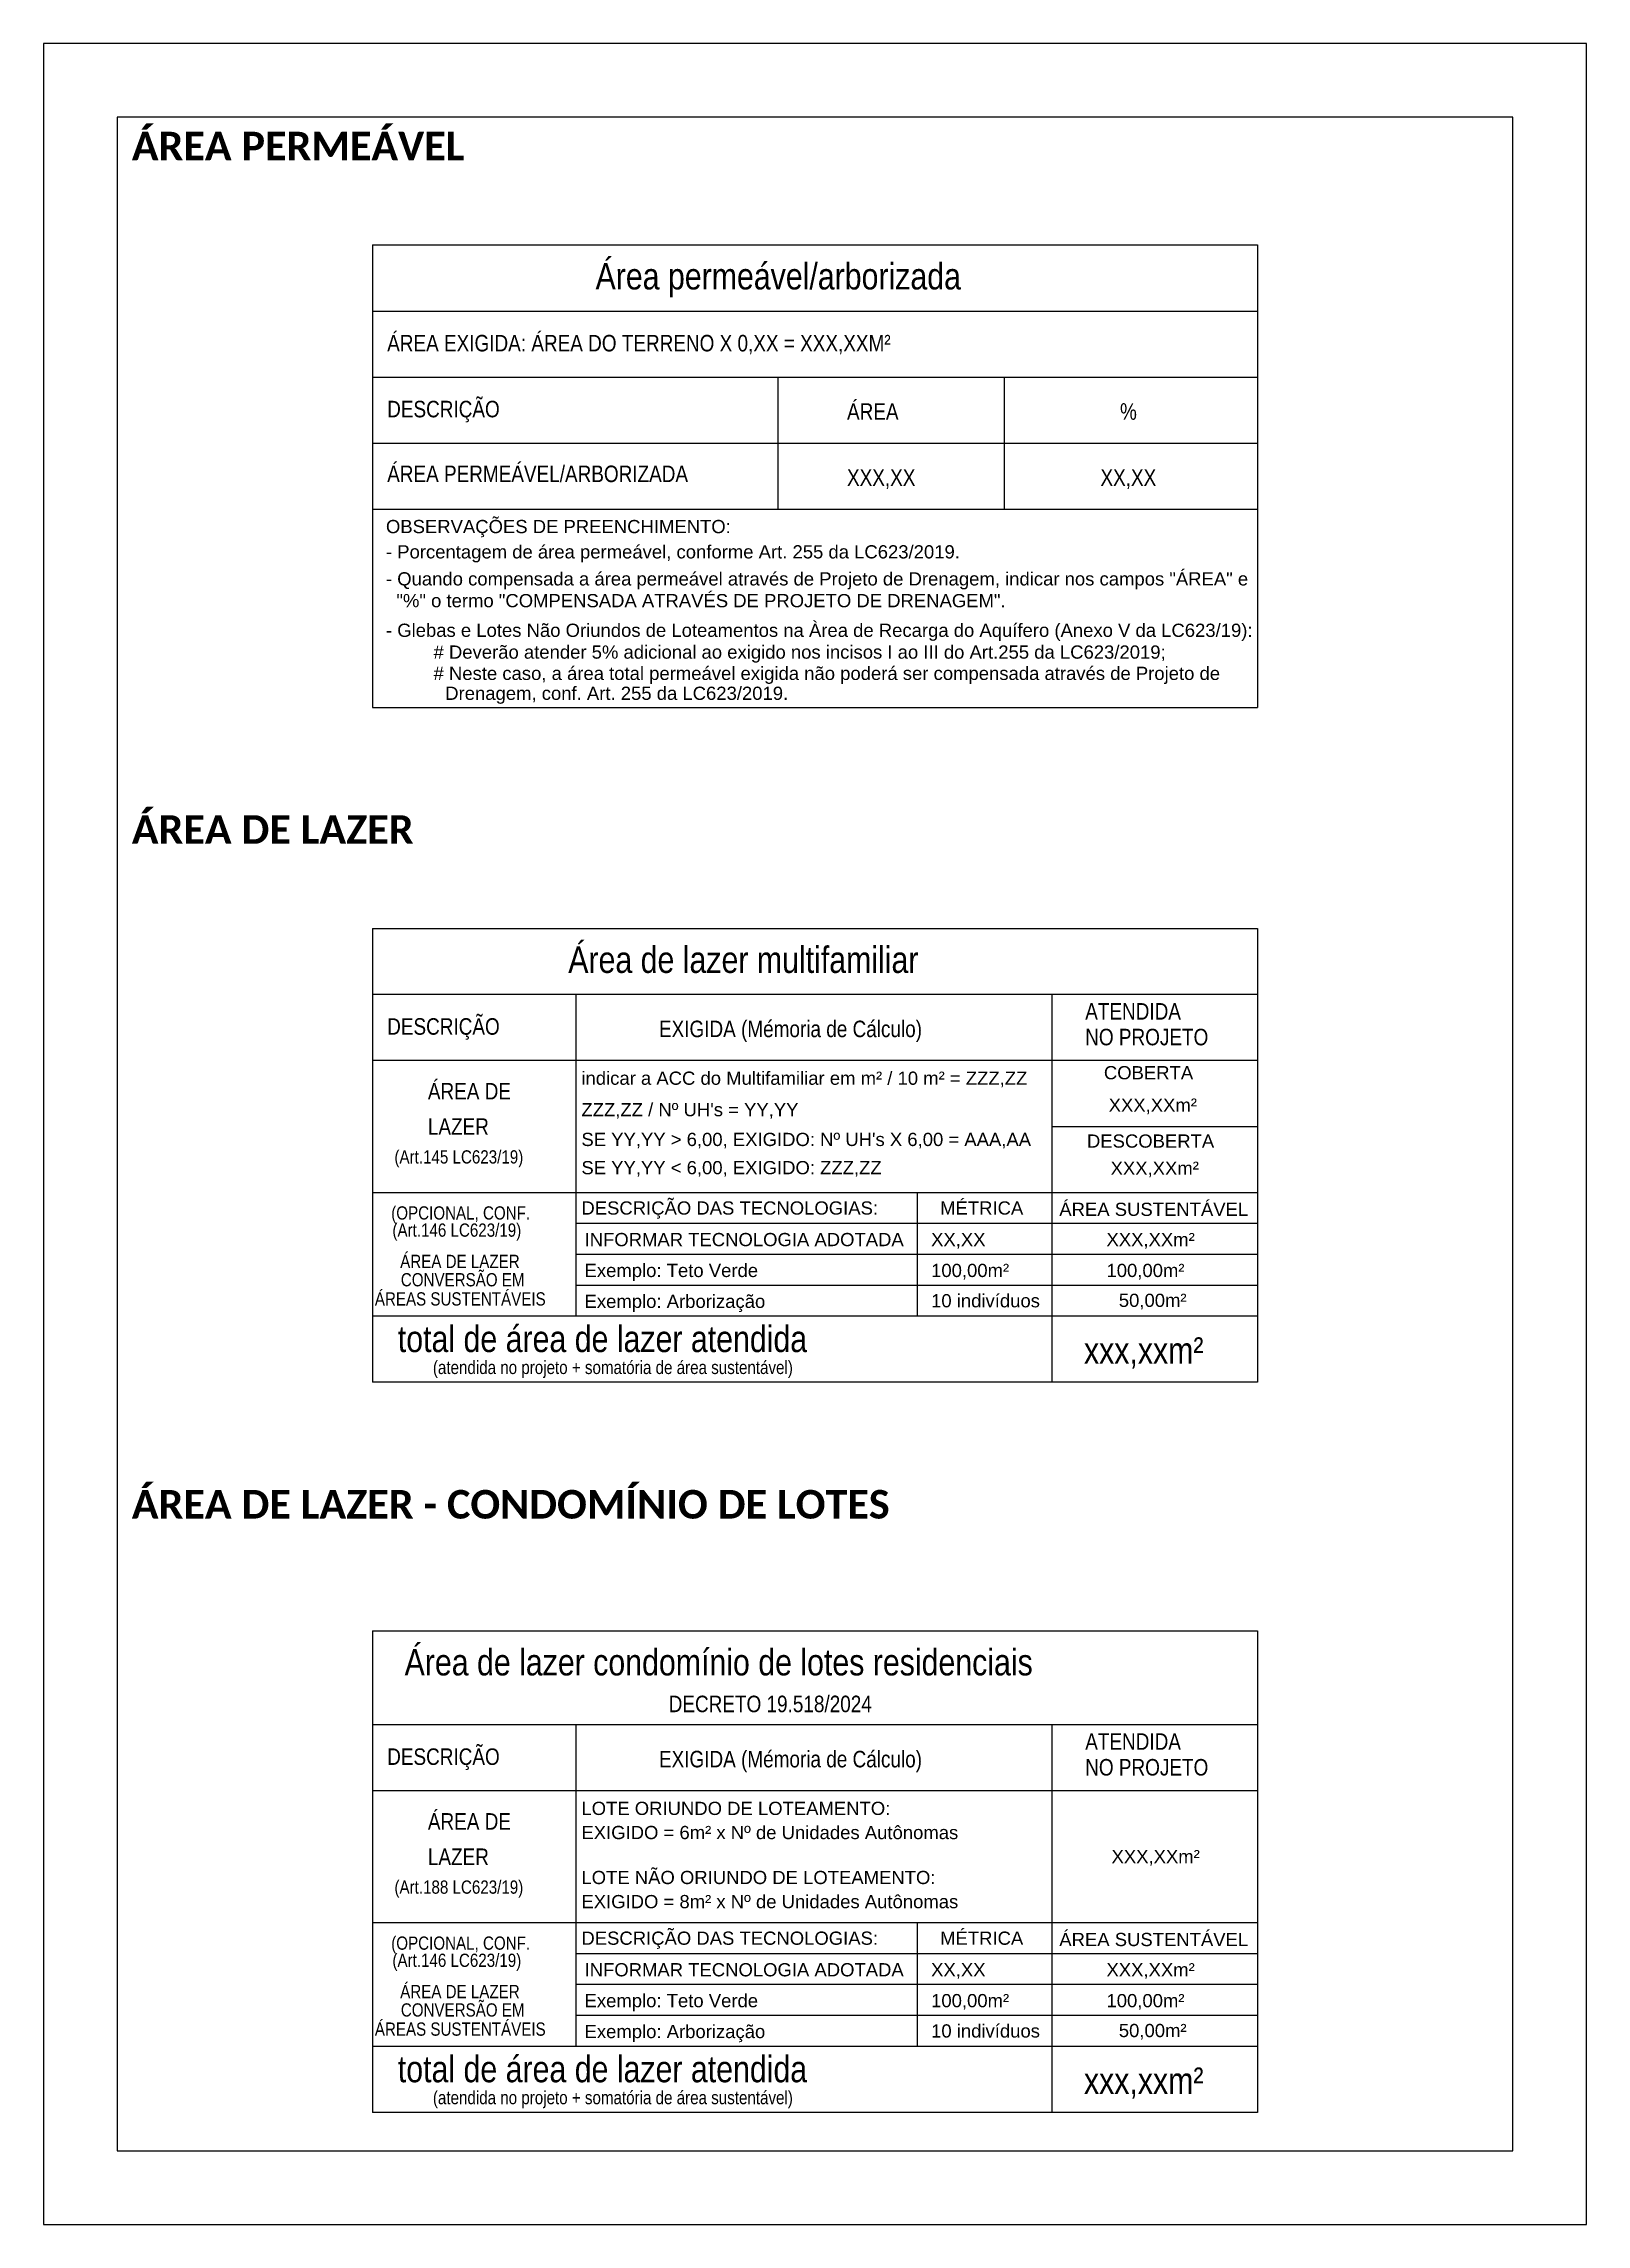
# Model space of a CAD drawing. Header units: millimetres. Extents: x -111 to 66, y -121 to 191.
# Drawn here: x -110.95 to -89.95, y -55.68 to -25.98 of the extents above; entities that cross this region are included whole.
import ezdxf
from ezdxf.enums import TextEntityAlignment as Align

# ---------------------------------------------------------------- set-up
doc = ezdxf.new("R2010")
doc.units = ezdxf.units.MM
doc.layers.add('Cotas', color=1, linetype='Continuous')
doc.layers.add('Texto', color=1, linetype='Continuous')
doc.styles.add('Arial', font='arial.ttf')
doc.styles.add('ROMANS', font='romans')
doc.styles.add('Technic', font='techl___.ttf')

msp = doc.modelspace()

# ---------------------------------------------------------------- linework, layer by layer
at = {"color": 5}
msp.add_lwpolyline([(-109.9507, -54.6754), (-90.9507, -54.6754), (-90.9507, -26.9754), (-109.9507, -26.9754)], close=True, dxfattribs=at)
at = {"layer": 'Cotas'}
msp.add_lwpolyline([(-110.9507, -55.6754), (-89.9507, -55.6754), (-89.9507, -25.9754), (-110.9507, -25.9754)], close=True, dxfattribs=at)
at = {"layer": 'Texto'}
for p, q in [((-106.475, -28.7169), (-106.475, -35.0169)), ((-106.475, -28.7169), (-94.4265, -28.7169)), ((-94.4265, -28.7169), (-94.4265, -35.0169)), ((-106.475, -29.6169), (-94.4265, -29.6169)), ((-106.475, -30.5169), (-94.4265, -30.5169)), ((-100.9569, -30.5169), (-100.9569, -32.3169)), ((-97.8765, -30.5169), (-97.8765, -32.3169)), ((-106.475, -31.4169), (-94.4265, -31.4169)), ((-106.475, -32.3169), (-94.4265, -32.3169)), ((-106.475, -35.0169), (-94.4265, -35.0169)), ((-106.475, -38.0252), (-94.4265, -38.0252)), ((-106.475, -38.0252), (-106.475, -44.2068)), ((-94.4265, -38.0252), (-94.4265, -44.2068)), ((-94.4265, -38.9252), (-106.475, -38.9252)), ((-103.7073, -38.9252), (-103.7073, -43.3068)), ((-97.2271, -38.9252), (-97.2271, -44.2068)), ((-94.4265, -39.8252), (-106.475, -39.8252)), ((-94.4265, -41.6246), (-106.475, -41.6246)), ((-99.0621, -41.6246), (-99.0621, -43.3068)), ((-94.4265, -42.0452), (-103.7073, -42.0452)), ((-94.4265, -42.4659), (-103.7073, -42.4659)), ((-94.4265, -42.8864), (-103.7073, -42.8864)), ((-94.4265, -42.8868), (-103.7073, -42.8868)), ((-94.4265, -43.3068), (-106.475, -43.3068)), ((-94.4265, -44.2068), (-106.475, -44.2068)), ((-106.475, -47.5924), (-94.4265, -47.5924)), ((-106.475, -47.5924), (-106.475, -54.1514)), ((-94.4265, -47.5924), (-94.4265, -54.1514)), ((-94.4265, -48.8698), (-106.475, -48.8698)), ((-103.7073, -48.8698), (-103.7073, -53.2514)), ((-97.2271, -48.8698), (-97.2271, -54.1514)), ((-94.4265, -49.7698), (-106.475, -49.7698)), ((-94.4265, -51.5692), (-106.475, -51.5692)), ((-99.0621, -51.5692), (-99.0621, -53.2514)), ((-94.4265, -51.9897), (-103.7073, -51.9897)), ((-94.4265, -52.4104), (-103.7073, -52.4104)), ((-94.4265, -52.831), (-103.7073, -52.831)), ((-94.4265, -52.8313), (-103.7073, -52.8313)), ((-94.4265, -53.2514), (-106.475, -53.2514)), ((-94.4265, -54.1514), (-106.475, -54.1514))]:
    msp.add_line(p, q, dxfattribs=at)
at = {"layer": 'Texto', "linetype": 'Continuous'}
msp.add_line((-97.2271, -40.7249), (-94.4265, -40.7249), dxfattribs=at)

# ---------------------------------------------------------------- texts
at = {"layer": 'Texto'}
for s, height, style, p in [('Área permeável/arborizada', 0.36, 'Technic', (-103.4379, -28.9634)), ('ÁREA EXIGIDA: ÁREA DO TERRENO X 0,XX = XXX,XXM²', 0.225, 'Technic', (-106.2742, -29.9423)), ('DESCRIÇÃO', 0.225, 'Technic', (-106.2742, -30.84)), ('ÁREA', 0.225, 'Technic', (-100.015, -30.8732)), ('%%%', 0.225, 'Technic', (-96.2985, -30.8732)), ('ÁREA PERMEÁVEL/ARBORIZADA', 0.225, 'Technic', (-106.2742, -31.7221)), ('XXX,XX', 0.225, 'Technic', (-100.015, -31.7732)), ('XX,XX', 0.225, 'Technic', (-96.565, -31.7732)), ('Área de lazer multifamiliar', 0.36, 'Technic', (-103.8094, -38.2717)), ('DESCRIÇÃO', 0.225, 'Technic', (-106.2742, -39.2483)), ('ATENDIDA', 0.225, 'Technic', (-96.7724, -39.0426)), ('EXIGIDA (Mémoria de Cálculo)', 0.225, 'Technic', (-102.5746, -39.2815)), ('NO PROJETO', 0.225, 'Technic', (-96.7724, -39.3927)), ('ÁREA DE', 0.225, 'Technic', (-105.7204, -40.1304)), ('indicar a ACC do Multifamiliar em m² / 10 m² = ZZZ,ZZ', 0.18, 'Arial', (-103.6304, -39.9752)), ('COBERTA', 0.18, 'Arial', (-96.5184, -39.9005)), ('XXX,XXm²', 0.18, 'Arial', (-96.4532, -40.3422)), ('LAZER ', 0.225, 'Technic', (-105.7204, -40.6115)), ("ZZZ,ZZ / Nº UH's = YY,YY ", 0.18, 'Arial', (-103.6304, -40.4037)), ("SE YY,YY > 6,00, EXIGIDO: Nº UH's X 6,00 = AAA,AA", 0.18, 'Arial', (-103.6304, -40.8093)), ('DESCOBERTA', 0.18, 'Arial', (-96.749, -40.8314)), ('(Art.145 LC623/19)', 0.18, 'Technic', (-106.1755, -41.0472)), ('SE YY,YY < 6,00, EXIGIDO: ZZZ,ZZ', 0.18, 'Arial', (-103.6304, -41.1935)), ('XXX,XXm²', 0.18, 'Arial', (-96.4271, -41.2013)), ('(OPCIONAL, CONF.', 0.18, 'Technic', (-106.2193, -41.8102)), ('DESCRIÇÃO DAS TECNOLOGIAS:', 0.18, 'Arial', (-103.6304, -41.743)), ('MÉTRICA', 0.18, 'Arial', (-98.7473, -41.743)), ('ÁREA SUSTENTÁVEL', 0.18, 'Arial', (-97.1252, -41.761)), ('(Art.146 LC623/19)', 0.18, 'Technic', (-106.2029, -42.0441)), ('INFORMAR TECNOLOGIA ADOTADA', 0.18, 'Arial', (-103.5875, -42.173)), ('XX,XX', 0.18, 'Arial', (-98.8703, -42.173)), ('XXX,XXm²', 0.18, 'Arial', (-96.483, -42.173)), ('ÁREA DE LAZER', 0.18, 'Technic', (-106.0972, -42.4702)), ('CONVERSÃO EM', 0.18, 'Technic', (-106.0885, -42.7202)), ('Exemplo: Teto Verde', 0.18, 'Arial', (-103.5875, -42.5935)), ('100,00m²', 0.18, 'Arial', (-98.8703, -42.5935)), ('100,00m²', 0.18, 'Arial', (-96.483, -42.5935)), ('ÁREAS SUSTENTÁVEIS', 0.18, 'Technic', (-106.4423, -42.9813)), ('Exemplo: Arborização', 0.18, 'Arial', (-103.5875, -43.0141)), ('10 indivíduos', 0.18, 'Arial', (-98.8703, -43.0061)), ('50,00m²', 0.18, 'Arial', (-96.3152, -43.0004)), ('total de área de lazer atendida', 0.36, 'Technic', (-106.1291, -43.4351)), ('xxx,xxm²', 0.36, 'Technic', (-96.7895, -43.5935)), ('(atendida no projeto + somatória de área sustentável)', 0.18, 'Technic', (-105.6521, -43.9142)), ('Área de lazer condomínio de lotes residenciais', 0.36, 'Technic', (-106.0371, -47.8389)), ('DECRETO 19.518/2024', 0.225, 'Technic', (-102.442, -48.4747)), ('ATENDIDA', 0.225, 'Technic', (-96.7724, -48.9871)), ('DESCRIÇÃO', 0.225, 'Technic', (-106.2742, -49.1929)), ('EXIGIDA (Mémoria de Cálculo)', 0.225, 'Technic', (-102.5746, -49.2261)), ('NO PROJETO', 0.225, 'Technic', (-96.7724, -49.3373)), ('ÁREA DE', 0.225, 'Technic', (-105.7204, -50.0749)), ('LOTE ORIUNDO DE LOTEAMENTO:', 0.18, 'Arial', (-103.6304, -49.9197)), ('EXIGIDO = 6m² x Nº de Unidades Autônomas ', 0.18, 'Arial', (-103.6304, -50.2485)), ('LAZER ', 0.225, 'Technic', (-105.7204, -50.5561)), ('XXX,XXm²', 0.18, 'Arial', (-96.4142, -50.5763)), ('(Art.188 LC623/19)', 0.18, 'Technic', (-106.1755, -50.9918)), ('LOTE NÃO ORIUNDO DE LOTEAMENTO:', 0.18, 'Arial', (-103.6304, -50.8608)), ('EXIGIDO = 8m² x Nº de Unidades Autônomas ', 0.18, 'Arial', (-103.6304, -51.1895)), ('DESCRIÇÃO DAS TECNOLOGIAS:', 0.18, 'Arial', (-103.6304, -51.6875)), ('MÉTRICA', 0.18, 'Arial', (-98.7473, -51.6875)), ('ÁREA SUSTENTÁVEL', 0.18, 'Arial', (-97.1252, -51.7056)), ('(OPCIONAL, CONF.', 0.18, 'Technic', (-106.2193, -51.7547)), ('(Art.146 LC623/19)', 0.18, 'Technic', (-106.2029, -51.9886)), ('INFORMAR TECNOLOGIA ADOTADA', 0.18, 'Arial', (-103.5875, -52.1175)), ('XX,XX', 0.18, 'Arial', (-98.8703, -52.1175)), ('XXX,XXm²', 0.18, 'Arial', (-96.483, -52.1175)), ('ÁREA DE LAZER', 0.18, 'Technic', (-106.0972, -52.4148)), ('Exemplo: Teto Verde', 0.18, 'Arial', (-103.5875, -52.5381)), ('100,00m²', 0.18, 'Arial', (-98.8703, -52.5381)), ('100,00m²', 0.18, 'Arial', (-96.483, -52.5381)), ('CONVERSÃO EM', 0.18, 'Technic', (-106.0885, -52.6648)), ('ÁREAS SUSTENTÁVEIS', 0.18, 'Technic', (-106.4423, -52.9258)), ('Exemplo: Arborização', 0.18, 'Arial', (-103.5875, -52.9586)), ('10 indivíduos', 0.18, 'Arial', (-98.8703, -52.9506)), ('50,00m²', 0.18, 'Arial', (-96.3152, -52.945)), ('total de área de lazer atendida', 0.36, 'Technic', (-106.1291, -53.3797)), ('xxx,xxm²', 0.36, 'Technic', (-96.7895, -53.538)), ('(atendida no projeto + somatória de área sustentável)', 0.18, 'Technic', (-105.6521, -53.8588))]:
    msp.add_text(s, height=height, dxfattribs=dict(at, style=style)).set_placement(p, align=Align.TOP_LEFT)
at = {"layer": 'Texto', "style": 'Arial'}
for s, p in [('OBSERVAÇÕES DE PREENCHIMENTO:', (-106.2911, -32.5525)), ('- Porcentagem de área permeável, conforme Art. 255 da LC623/2019.', (-106.2911, -32.8968)), ('- Quando compensada a área permeável através de Projeto de Drenagem, indicar nos campos "ÁREA" e', (-106.2911, -33.2648)), ('"%%%" o termo "COMPENSADA ATRAVÉS DE PROJETO DE DRENAGEM".', (-106.1486, -33.5615)), ('- Glebas e Lotes Não Oriundos de Loteamentos na Àrea de Recarga do Aquífero (Anexo V da LC623/19):', (-106.2911, -33.9651)), ('# Deverão atender 5%%% adicional ao exigido nos incisos I ao III do Art.255 da LC623/2019;', (-105.6431, -34.2619)), ('# Neste caso, a área total permeável exigida não poderá ser compensada através de Projeto de', (-105.6431, -34.5519)), ('Drenagem, conf. Art. 255 da LC623/2019.', (-105.484, -34.8231))]:
    msp.add_text(s, height=0.18, dxfattribs=at).set_placement(p, align=Align.MIDDLE_LEFT)
at = {"layer": 'Texto', "char_height": 0.5605, "attachment_point": 1, "style": 'ROMANS'}
for s, insert in [('\\pxql;{\\H0.69442x;\\fCalibri|b1|i0|c0|p34;\\C2;ÁREA PERMEÁVEL}', (-109.7507, -27.1754)), ('\\pxql;{\\H0.69442x;\\fCalibri|b1|i0|c0|p34;\\C2;ÁREA DE LAZER}', (-109.7507, -36.4837)), ('\\pxql;{\\H0.69442x;\\fCalibri|b1|i0|c0|p34;\\C2;ÁREA DE LAZER - CONDOMÍNIO DE LOTES}', (-109.7507, -45.6736))]:
    msp.add_mtext_dynamic_manual_height_columns(s, width=15.359772, gutter_width=18.5445, heights=[41.236], dxfattribs=dict(at, insert=insert)).dxf.set("width", 19)

doc.saveas('drawing.dxf')
